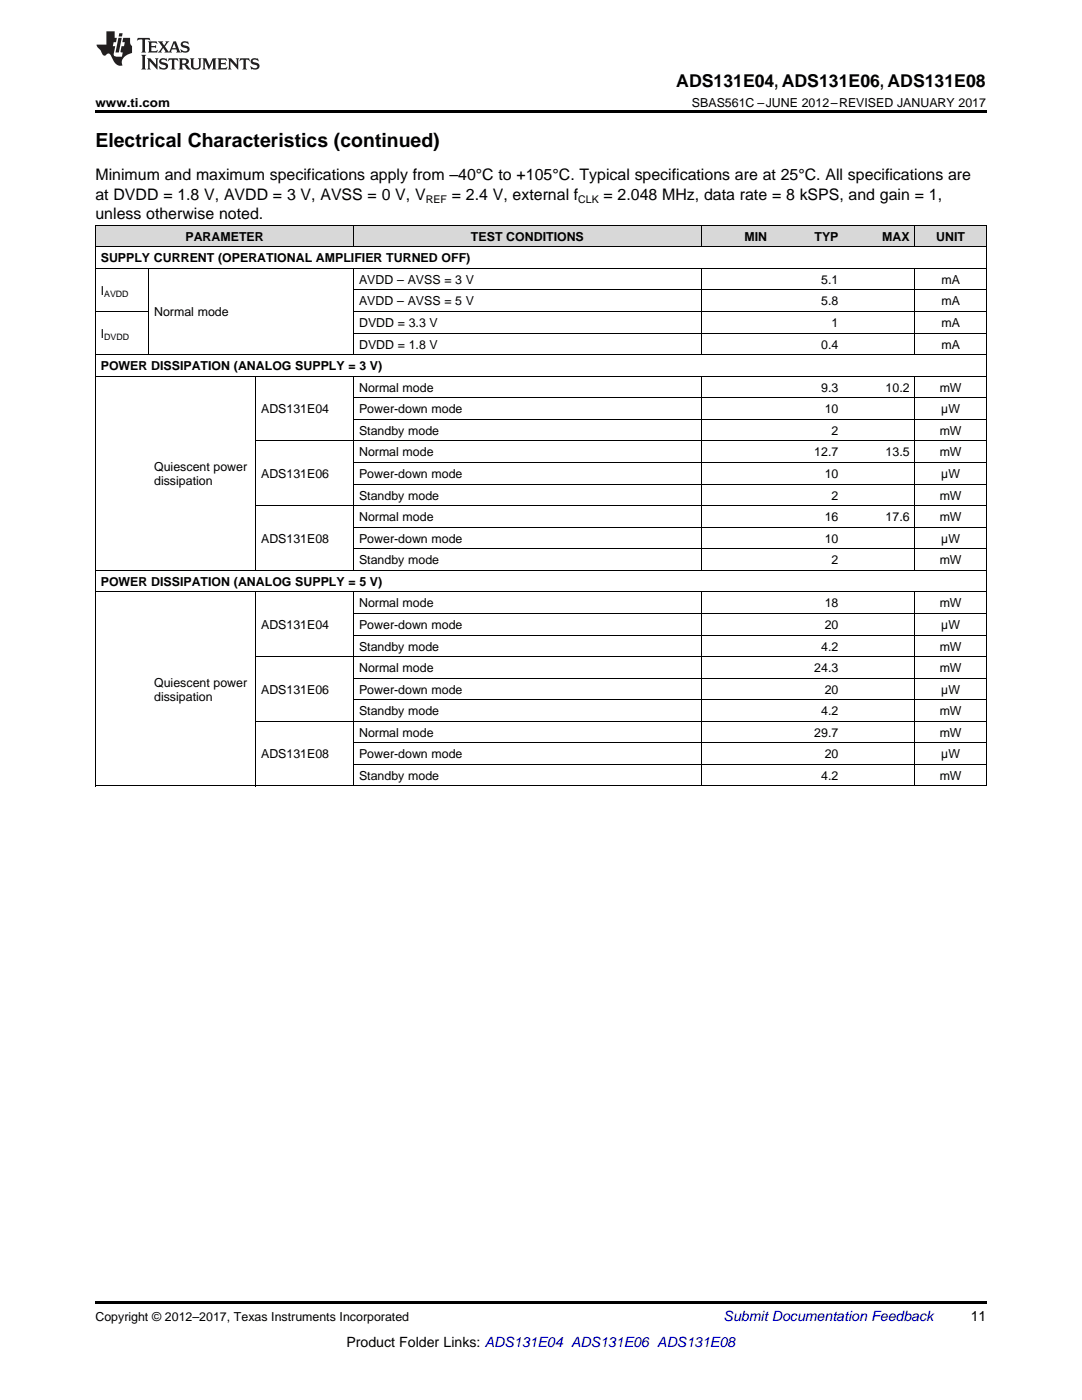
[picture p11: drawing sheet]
<svg xmlns="http://www.w3.org/2000/svg" width="216mm" height="279mm" viewBox="0 0 216 279" stroke-linecap="round" stroke-linejoin="round" font-family="sans-serif">
<defs><g id="words">
<text font-size="3.9" x="19" y="29.3">Electrical Characteristics (continued)</text>
<text font-size="3.5" x="134.9" y="17.3">ADS131E04, ADS131E06, ADS131E08</text>
<g font-size="3.2">
<text x="19" y="36">Minimum and maximum specifications apply from –40°C to +105°C. Typical specifications are at 25°C. All specifications are</text>
<text x="19" y="39.9">at DVDD = 1.8 V, AVDD = 3 V, AVSS = 0 V, V</text>
<text x="90.2" y="39.9">= 2.4 V, external f</text>
<text x="120.4" y="39.9">= 2.048 MHz, data rate = 8 kSPS, and gain = 1,</text>
<text x="19" y="43.7">unless otherwise noted.</text>
</g>
<text font-size="2.8" fill="#0000c8" x="144.4" y="263.6">Submit Documentation Feedback</text>
<g font-size="2.8">
<text x="193.7" y="263.6">11</text>
<text x="69.1" y="268.9">Product Folder Links: ADS131E04 ADS131E06 ADS131E08</text>
</g>
<g font-size="2.5">
<text x="19" y="21.4">www.ti.com</text>
<text x="138.1" y="21.4">SBAS561C –JUNE 2012–REVISED JANUARY 2017</text>
<text x="20.1" y="52.4">SUPPLY CURRENT (OPERATIONAL AMPLIFIER TURNED OFF)</text>
<text x="37" y="48">PARAMETER</text>
<text x="94" y="48">TEST CONDITIONS</text>
<text x="148.6" y="48">MIN</text>
<text x="162.5" y="48">TYP</text>
<text x="176" y="48">MAX</text>
<text x="186.8" y="48">UNIT</text>
<text x="20.1" y="58.8">I</text>
<text x="71.6" y="56.7">AVDD – AVSS = 3 V</text>
<text x="163.9" y="56.7">5.1</text>
<text x="187.9" y="56.7">mA</text>
<text x="30.8" y="63.1">Normal mode</text>
<text x="71.6" y="61">AVDD – AVSS = 5 V</text>
<text x="71.6" y="65.3">DVDD = 3.3 V</text>
<text x="163.9" y="61">5.8</text>
<text x="165.9" y="65.3">1</text>
<text x="187.9" y="61">mA</text>
<text x="187.9" y="65.3">mA</text>
<text x="20.1" y="67.4">I</text>
<text x="71.6" y="69.6">DVDD = 1.8 V</text>
<text x="163.9" y="69.6">0.4</text>
<text x="187.9" y="69.6">mA</text>
<text x="20.1" y="73.9">POWER DISSIPATION (ANALOG SUPPLY = 3 V)</text>
<text x="52.1" y="82.5">ADS131E04</text>
<text x="71.6" y="78.2">Normal mode</text>
<text x="71.6" y="82.5">Power-down mode</text>
<text x="163.9" y="78.2">9.3</text>
<text x="164.6" y="82.5">10</text>
<text x="176.7" y="78.2">10.2</text>
<text x="187.5" y="78.2">mW</text>
<text x="187.8" y="82.5">µW</text>
<text x="71.6" y="86.8">Standby mode</text>
<text x="165.9" y="86.8">2</text>
<text x="187.5" y="86.8">mW</text>
<text x="30.8" y="94">Quiescent power</text>
<text x="52.1" y="95.4">ADS131E06</text>
<text x="71.6" y="91.1">Normal mode</text>
<text x="71.6" y="95.4">Power-down mode</text>
<text x="162.5" y="91.1">12.7</text>
<text x="164.6" y="95.4">10</text>
<text x="176.7" y="91.1">13.5</text>
<text x="187.5" y="91.1">mW</text>
<text x="187.8" y="95.4">µW</text>
<text x="30.8" y="96.8">dissipation</text>
<text x="71.6" y="99.7">Standby mode</text>
<text x="165.9" y="99.7">2</text>
<text x="187.5" y="99.7">mW</text>
<text x="71.6" y="104">Normal mode</text>
<text x="164.6" y="104">16</text>
<text x="176.7" y="104">17.6</text>
<text x="187.5" y="104">mW</text>
<text x="52.1" y="108.3">ADS131E08</text>
<text x="71.6" y="108.3">Power-down mode</text>
<text x="71.6" y="112.6">Standby mode</text>
<text x="164.6" y="108.3">10</text>
<text x="165.9" y="112.6">2</text>
<text x="187.5" y="112.6">mW</text>
<text x="187.8" y="108.3">µW</text>
<text x="20.1" y="116.9">POWER DISSIPATION (ANALOG SUPPLY = 5 V)</text>
<text x="52.1" y="125.5">ADS131E04</text>
<text x="71.6" y="121.2">Normal mode</text>
<text x="71.6" y="125.5">Power-down mode</text>
<text x="164.6" y="121.2">18</text>
<text x="164.6" y="125.5">20</text>
<text x="187.5" y="121.2">mW</text>
<text x="187.8" y="125.5">µW</text>
<text x="71.6" y="129.8">Standby mode</text>
<text x="163.9" y="129.8">4.2</text>
<text x="187.5" y="129.8">mW</text>
<text x="30.8" y="137">Quiescent power</text>
<text x="71.6" y="134.1">Normal mode</text>
<text x="162.5" y="134.1">24.3</text>
<text x="187.5" y="134.1">mW</text>
<text x="30.8" y="139.8">dissipation</text>
<text x="52.1" y="138.4">ADS131E06</text>
<text x="71.6" y="138.4">Power-down mode</text>
<text x="71.6" y="142.7">Standby mode</text>
<text x="163.9" y="142.7">4.2</text>
<text x="164.6" y="138.4">20</text>
<text x="187.5" y="142.7">mW</text>
<text x="187.8" y="138.4">µW</text>
<text x="71.6" y="147">Normal mode</text>
<text x="162.5" y="147">29.7</text>
<text x="187.5" y="147">mW</text>
<text x="52.1" y="151.3">ADS131E08</text>
<text x="71.6" y="151.3">Power-down mode</text>
<text x="71.6" y="155.6">Standby mode</text>
<text x="163.9" y="155.6">4.2</text>
<text x="164.6" y="151.3">20</text>
<text x="187.5" y="155.6">mW</text>
<text x="187.8" y="151.3">µW</text>
<text x="19" y="263.6">Copyright © 2012–2017, Texas Instruments Incorporated</text>
</g>
<g font-size="2.1">
<text x="85" y="40.5">REF</text>
<text x="115.4" y="40.5">CLK</text>
</g>
<g font-size="1.8">
<text x="20.8" y="59.3">AVDD</text>
<text x="20.8" y="67.9">DVDD</text>
</g>
</g></defs>
<g fill="#d8d8d8">
<path d="M19 45h10.7v4.3h-10.7z"/>
<path d="M29.7 45h21.3v4.3h-21.3z"/>
<path d="M51 45h19.6v4.3h-19.6z"/>
<path d="M70.6 45h37.3v4.3h-37.3z"/>
<path d="M107.9 45h32v4.3h-32z"/>
<path d="M139.9 45h14.3v4.3h-14.3z"/>
<path d="M154.2 45h14.2v4.3h-14.2z"/>
<path d="M168.4 45h14.2v4.3h-14.2z"/>
<path d="M182.6 45h14.2v4.3h-14.2z"/>
</g>
<path d="M19 22h177.8v.5h-177.8zM19 259.7h177.8v.5h-177.8z" fill="#000"/>
<g fill="none" stroke="#000" stroke-width=".2">
<path d="M19 53.6h177.8M19 49.3h177.8M19 45h177.8M19.1 45v111.9M29.7 53.6v17.2M70.5 45v4.3M70.5 53.6v17.2M70.6 57.9h126.2M139.9 45v4.3M139.9 53.6v17.2M182.5 45v4.3M182.5 53.6v17.2"/>
<path d="M196.8 45v111.9M19 75.1h177.8M19 70.8h177.8M19 62.2h10.7M51 75.1v38.8M70.5 75.1v38.8M70.6 79.4h126.2M70.6 66.5h126.2M70.6 62.2h126.2M139.9 75.1v38.8M182.5 75.1v38.8M51 88h145.8"/>
<path d="M70.6 96.6h126.2M70.6 92.3h126.2M70.6 83.7h126.2M19 118.1h177.8M19 113.8h177.8M51 118.2v38.7M51 100.9h145.8M70.5 118.2v38.7M70.6 109.5h126.2M70.6 105.2h126.2M139.9 118.2v38.7M182.5 118.2v38.7"/>
<path d="M51 131h145.8M70.6 139.6h126.2M70.6 135.3h126.2M70.6 126.7h126.2M70.6 122.4h126.2M19 156.9h177.8M51 144h145.8M70.6 152.6h126.2M70.6 148.3h126.2"/>
</g>
<g fill="#231f20">
<path d="M27.5 7.6l-.1 .5 .4-.2h.6v.1v2.1l-.2 .4h1l-.3-.4v-2.1l.1-.1h.5l.5 .2-.2-.5zM29.5 8.3l.2 .3v1.5l-.2 .4h1.8l.2-.6a1.04 1.04 0 0 1-1.3 .2v-.7h.6l.3 .2v-.6l-.3 .2h-.6v-.6l.8-.1 .4 .3-.2-.5zM31.5 8.3l.9 1.1-.9 1.1h.8l-.2-.2 .5-.7 .4 .7-.2 .2h1.5l-.1-.2 .1-.4h.9l.1 .4-.2 .2h1l-.3-.3-.7-1.9h-.5l-.9 2-.8-1 .9-1h-.8l.1 .3-.3 .5-.4-.6 .2-.2zM34.7 8.6l.4 1h-.7zM36.3 8.4a.63 .63 0 0 0-.2 .7 .63 .63 0 0 0 .6 .4l.6 .2 .1 .2a.75 .75 0 0 1-.7 .4 .75 .75 0 0 1-.6-.5l.1 .7 .1-.1a1.11 1.11 0 0 0 1.5-.6 1.13 1.13 0 0 0-1.2-.8l-.1-.4a1.04 1.04 0 0 1 1.2 .2l-.2-.5-.1 .1-.5-.2zM28.2 10.9l.2 .4v2.2l-.2 .4h1l-.3-.4v-2.2l.3-.4zM29.3 11.6l.3 .4v1.5l-.3 .4h.8l-.2-.4v-1.3l1.5 1.7v-1.9l.2-.4h-.7l.2 .4v.9l-1.1-1.3zM32 11.8a.62 .62 0 0 0-.2 .7 .62 .62 0 0 0 .6 .4l.6 .1 .1 .3a.76 .76 0 0 1-.7 .3 .76 .76 0 0 1-.6-.4l.1 .7 .1-.1a1.11 1.11 0 0 0 1.5-.6 1.13 1.13 0 0 0-1.2-.8l-.1-.4a1.04 1.04 0 0 1 1.2 .2l-.2-.6-.1 .1-.5-.1zM33.7 11.6l-.2 .6a.61 .61 0 0 1 .8-.3v1.6l-.2 .4h.9l-.2-.4v-1.6a.63 .63 0 0 1 .8 .3l-.2-.6zM35.6 11.6l.3 .4v1.5l-.3 .4h1l-.2-.2v-.8l.5 .2a.76 .76 0 0 0 1.2 .7l-1-1a.58 .58 0 0 0 .6-.5 .58 .58 0 0 0-.5-.6zM36.4 11.9h.1a.45 .45 0 0 1 .5 .1 .45 .45 0 0 1 .1 .5l-.7 .2zM37.9 11.6l.2 .2a2.17 2.17 0 0 0 .3 1.9 .99 .99 0 0 0 1.6-.6v-1.1l.2-.4h-.7l.2 .2a1.92 1.92 0 0 1-.2 1.8 .6 .6 0 0 1-.9-.5v-1.1l.2-.4zM40.4 11.6l.2 .4v1.5l-.2 .4h.7l-.2-.4v-1.4l.8 1.8 .8-1.8v1.4l-.2 .4h.9l-.2-.4v-1.5l.2-.4h-.8l-.6 1.5-.6-1.5zM43.4 11.6l.2 .4v1.5l-.2 .4h1.8l.2-.6a1.04 1.04 0 0 1-1.3 .1v-.6h.5l.4 .2v-.6l-.4 .2h-.5v-.7h.8l.3 .3-.1-.6zM45.5 11.6l.2 .4v1.5l-.2 .4h.7l-.2-.4v-1.3l1.5 1.7v-1.9l.2-.4h-.7l.2 .4v.9l-1.1-1.3zM47.9 11.6l-.1 .6a.61 .61 0 0 1 .8-.3v1.6l-.3 .4h1l-.3-.4 .1-1.6a.63 .63 0 0 1 .7 .3l-.1-.6zM50.2 11.8a.62 .62 0 0 0-.2 .7 .62 .62 0 0 0 .6 .4l.6 .1 .2 .3a.76 .76 0 0 1-.8 .3 .76 .76 0 0 1-.6-.4l.1 .7 .2-.1a1.11 1.11 0 0 0 1.5-.6 1.13 1.13 0 0 0-1.3-.8l-.1-.4a1.04 1.04 0 0 1 1.2 .2l-.1-.6-.2 .1-.5-.1z"/>
<path d="M21.2 6.3v2.6h-1.9l.1 .4 .7 .9a.91 .91 0 0 0 1 .8 .56 .56 0 0 1 .5-.3 .56 .56 0 0 1 .5 .3l.4 .8a1.53 1.53 0 0 0 1.9 1.2 1.54 1.54 0 0 1 1-2.1l.9-.3v-1.4a1.52 1.52 0 0 1-.3-1.6h-1.4l-.2 .8h.5l-.2 .8h-.4l-.2 1v.2l.4 .1-.2 .8a1.93 1.93 0 0 1-1.6-.3l.3-1.8h-.5l.2-.8h.4l.2-.8h-.4v-1.3zM23.6 7.6l-.6 2.9h.7l.6-2.9zM23.8 6.6l-.1 .7h.6l.2-.7z"/>
</g>
<use href="#words"/>
</svg>
